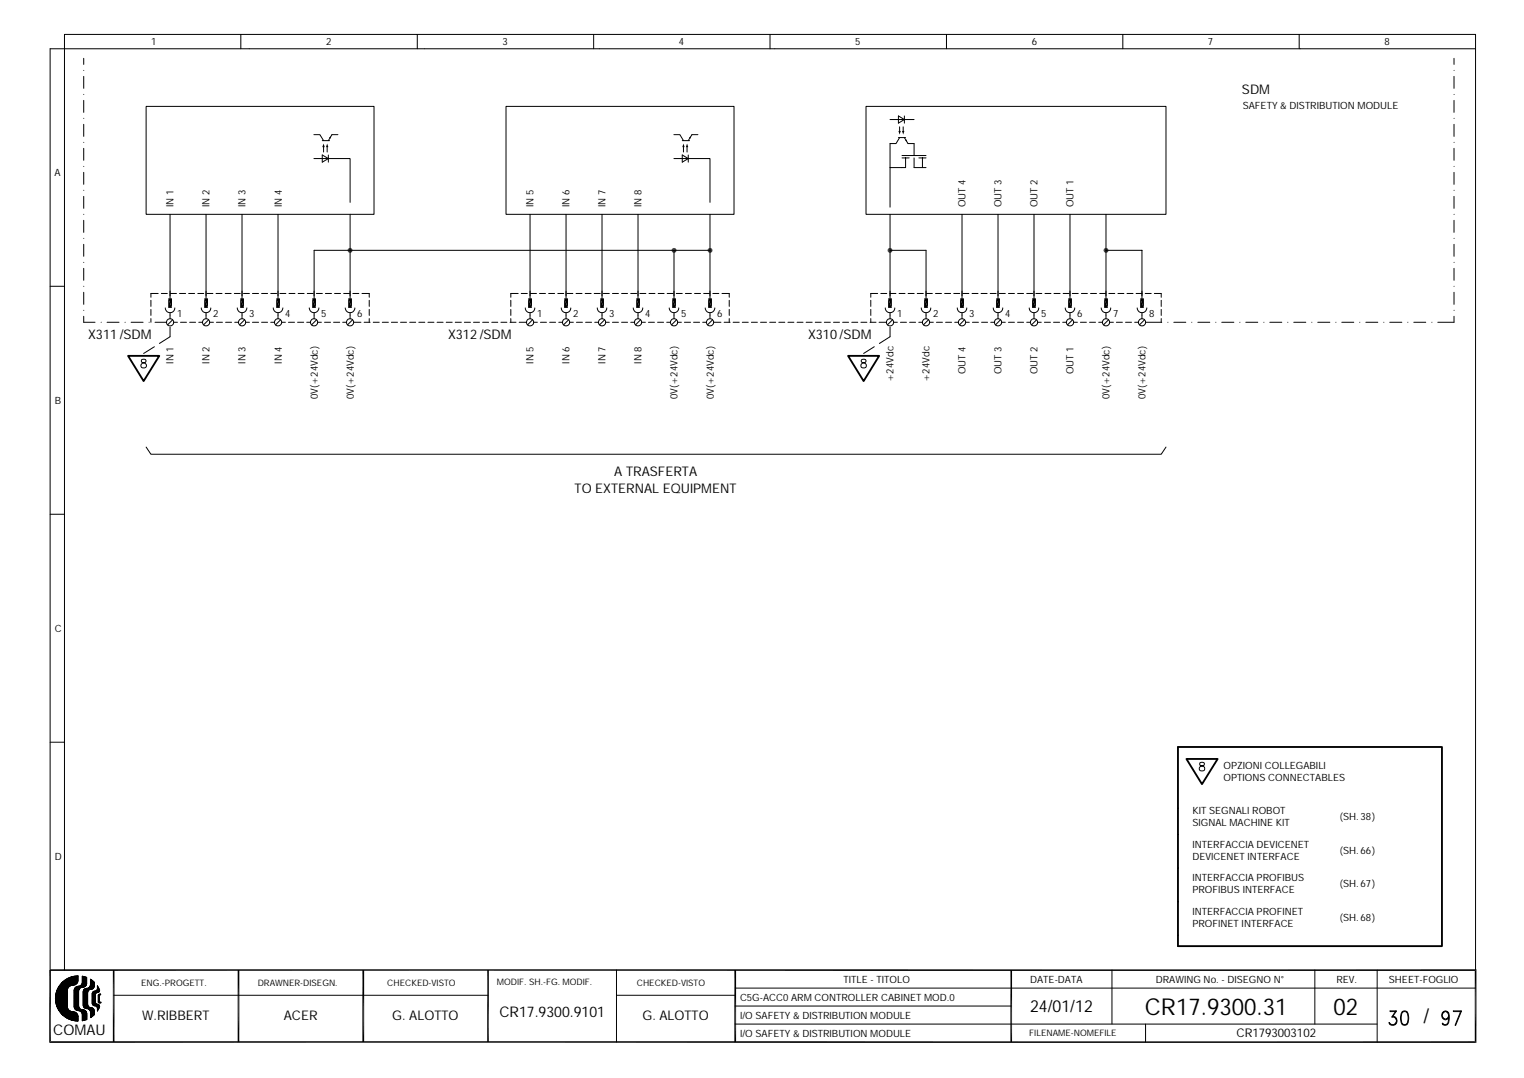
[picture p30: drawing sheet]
<svg xmlns="http://www.w3.org/2000/svg" width="297mm" height="210mm" viewBox="0 0 297 210" stroke-linecap="round" stroke-linejoin="round" font-family="sans-serif">
<defs><g id="words">
<g font-size="4.5">
<text x="222.9" y="197.5">CR17.9300.31</text>
<text x="259.6" y="197.5">02</text>
</g>
<text font-size="3.9" x="277.1" y="199.2">/</text>
<text font-size="3.2" x="200.5" y="197.1">24/01/12</text>
<g font-size="2.9">
<text x="10.4" y="201.5">COMAU</text>
<text x="97.2" y="198">CR17.9300.9101</text>
</g>
<g font-size="2.6">
<text x="241.8" y="18.4">SDM</text>
<text x="17.2" y="66">X311 /SDM</text>
<text x="87.2" y="66">X312/SDM</text>
<text x="157.3" y="66">X310/SDM</text>
<text x="111.9" y="95.9">TO EXTERNAL EQUIPMENT</text>
<text x="119.6" y="92.7">A TRASFERTA</text>
<text x="27.7" y="198.7">W.RIBBERT</text>
<text x="55.2" y="198.7">ACER</text>
<text x="76.4" y="198.7">G. ALOTTO</text>
<text x="125.1" y="198.7">G. ALOTTO</text>
</g>
<text font-size="2.3" x="240.7" y="202">CR1793003102</text>
<g font-size="1.9">
<text x="29.4" y="8.8">1</text>
<text x="63.5" y="8.8">2</text>
<text x="97.8" y="8.8">3</text>
<text x="132.1" y="8.8">4</text>
<text x="166.5" y="8.8">5</text>
<text x="200.9" y="8.8">6</text>
<text x="235.2" y="8.8">7</text>
<text x="269.5" y="8.8">8</text>
<text x="241.9" y="21.2">SAFETY &amp; DISTRIBUTION MODULE</text>
<text x="10.6" y="34.3">A</text>
<text x="33.8" y="40.3" transform="rotate(-90 33.8 40.3)">IN 1</text>
<text x="40.8" y="40.3" transform="rotate(-90 40.8 40.3)">IN 2</text>
<text x="47.8" y="40.3" transform="rotate(-90 47.8 40.3)">IN 3</text>
<text x="54.8" y="40.3" transform="rotate(-90 54.8 40.3)">IN 4</text>
<text x="103.9" y="40.3" transform="rotate(-90 103.9 40.3)">IN 5</text>
<text x="110.9" y="40.3" transform="rotate(-90 110.9 40.3)">IN 6</text>
<text x="117.9" y="40.3" transform="rotate(-90 117.9 40.3)">IN 7</text>
<text x="124.9" y="40.3" transform="rotate(-90 124.9 40.3)">IN 8</text>
<text x="188" y="40.3" transform="rotate(-90 188 40.3)">OUT 4</text>
<text x="195" y="40.3" transform="rotate(-90 195 40.3)">OUT 3</text>
<text x="202" y="40.3" transform="rotate(-90 202 40.3)">OUT 2</text>
<text x="209" y="40.3" transform="rotate(-90 209 40.3)">OUT 1</text>
<text x="34.5" y="61.8">1</text>
<text x="41.5" y="61.8">2</text>
<text x="48.5" y="61.8">3</text>
<text x="55.5" y="61.8">4</text>
<text x="62.5" y="61.8">5</text>
<text x="69.6" y="61.8">6</text>
<text x="104.6" y="61.8">1</text>
<text x="111.6" y="61.8">2</text>
<text x="118.6" y="61.8">3</text>
<text x="125.6" y="61.8">4</text>
<text x="132.6" y="61.8">5</text>
<text x="139.6" y="61.8">6</text>
<text x="174.7" y="61.8">1</text>
<text x="181.7" y="61.8">2</text>
<text x="188.7" y="61.8">3</text>
<text x="195.7" y="61.8">4</text>
<text x="202.7" y="61.8">5</text>
<text x="209.7" y="61.8">6</text>
<text x="216.7" y="61.8">7</text>
<text x="223.7" y="61.8">8</text>
<text x="33.8" y="70.8" transform="rotate(-90 33.8 70.8)">IN 1</text>
<text x="40.8" y="70.8" transform="rotate(-90 40.8 70.8)">IN 2</text>
<text x="47.8" y="70.8" transform="rotate(-90 47.8 70.8)">IN 3</text>
<text x="54.8" y="70.8" transform="rotate(-90 54.8 70.8)">IN 4</text>
<text x="103.9" y="70.8" transform="rotate(-90 103.9 70.8)">IN 5</text>
<text x="110.9" y="70.8" transform="rotate(-90 110.9 70.8)">IN 6</text>
<text x="117.9" y="70.8" transform="rotate(-90 117.9 70.8)">IN 7</text>
<text x="124.9" y="70.8" transform="rotate(-90 124.9 70.8)">IN 8</text>
<text x="61.8" y="77.7" transform="rotate(-90 61.8 77.7)">0V(+24Vdc)</text>
<text x="68.9" y="77.7" transform="rotate(-90 68.9 77.7)">0V(+24Vdc)</text>
<text x="131.9" y="77.7" transform="rotate(-90 131.9 77.7)">0V(+24Vdc)</text>
<text x="138.9" y="77.7" transform="rotate(-90 138.9 77.7)">0V(+24Vdc)</text>
<text x="174" y="74.4" transform="rotate(-90 174 74.4)">+24Vdc</text>
<text x="181" y="74.4" transform="rotate(-90 181 74.4)">+24Vdc</text>
<text x="188" y="72.8" transform="rotate(-90 188 72.8)">OUT 4</text>
<text x="195" y="72.8" transform="rotate(-90 195 72.8)">OUT 3</text>
<text x="202" y="72.8" transform="rotate(-90 202 72.8)">OUT 2</text>
<text x="209" y="72.8" transform="rotate(-90 209 72.8)">OUT 1</text>
<text x="216" y="77.7" transform="rotate(-90 216 77.7)">0V(+24Vdc)</text>
<text x="223" y="77.7" transform="rotate(-90 223 77.7)">0V(+24Vdc)</text>
<text x="10.7" y="78.6">B</text>
<text x="10.6" y="123">C</text>
<text x="238.2" y="149.6">OPZIONI COLLEGABILI</text>
<text x="238.2" y="152">OPTIONS CONNECTABLES</text>
<text x="232.1" y="158.5">KIT SEGNALI ROBOT</text>
<text x="232.1" y="160.9">SIGNAL MACHINE KIT</text>
<text x="260.9" y="159.7">(SH.38)</text>
<text x="10.7" y="167.4">D</text>
<text x="232.1" y="165.1">INTERFACCIA DEVICENET</text>
<text x="232.1" y="167.4">DEVICENET INTERFACE</text>
<text x="260.9" y="166.2">(SH.66)</text>
<text x="232.1" y="171.6">INTERFACCIA PROFIBUS</text>
<text x="232.1" y="173.9">PROFIBUS INTERFACE</text>
<text x="260.9" y="172.8">(SH.67)</text>
<text x="232.1" y="178.2">INTERFACCIA PROFINET</text>
<text x="260.9" y="179.3">(SH.68)</text>
<text x="232.1" y="180.5">PROFINET INTERFACE</text>
<text x="164.2" y="191.5">TITLE - TITOLO</text>
<text x="200.6" y="191.5">DATE-DATA</text>
<text x="225" y="191.5">DRAWING No. - DISEGNO N°</text>
<text x="260.2" y="191.5">REV.</text>
<text x="270.4" y="191.5">SHEET-FOGLIO</text>
<text x="144.1" y="195">C5G-ACC0 ARM CONTROLLER CABINET MOD.0</text>
<text x="144.1" y="198.5">I/O SAFETY &amp; DISTRIBUTION MODULE</text>
<text x="144.1" y="202">I/O SAFETY &amp; DISTRIBUTION MODULE</text>
</g>
<g font-size="1.7">
<text x="27.5" y="191.9">ENG.-PROGETT.</text>
<text x="50.2" y="191.9">DRAWNER-DISEGN.</text>
<text x="75.4" y="191.9">CHECKED-VISTO</text>
<text x="96.7" y="191.7">MODIF. SH.-FG. MODIF.</text>
<text x="124" y="191.9">CHECKED-VISTO</text>
<text x="200.4" y="201.7">FILENAME-NOMEFILE</text>
</g>
</g></defs>
<g fill="none" stroke="#000" stroke-width=".19">
<path d="M16.3 13.7h.1M16.3 18.4h.1M16.3 11.4v1.1M16.3 14.9v2.3M16.3 19.6v2.3M46.9 6.7v2.8M81.2 6.7v2.8M115.6 6.7v2.8M149.9 6.7v2.8M184.3 6.7v2.8M218.6 6.7v2.8M252.9 6.7v2.8"/>
<path d="M283.1 11.4v1.1M283.1 14.9v2.3M283.1 19.6v2.3M283.1 13.7h.1M283.1 18.4h.1M287.3 9.5h-277.5v179.4M16.3 23h.1M16.3 27.7h.1M16.3 32.4h.1M16.3 37.1h.1M16.3 24.2v2.4M16.3 28.9v2.3"/>
<path d="M16.3 33.6v2.3M16.3 38.2v2.4M28.4 20.7h44.4v21h-44.4zM61.1 30.9h7.1v8.5M61.1 26.2h1.2l.7 1.2M62.7 30.2l1.2 .7-1.2 .7zM62.7 27.4h1.5M63 28.7v.9M63.7 28.7v.9M63.9 30.2v1.4M65.8 26.2h-1.2l-.7 1.2M98.5 20.7h44.4v21h-44.4z"/>
<path d="M131.2 30.9h7v8.5M131.2 26.2h1.2l.7 1.2M132.8 30.2l1.2 .7-1.2 .7zM132.8 27.4h1.4M133.1 28.7v.9M133.8 28.7v.9M134 30.2v1.4M135.9 26.2h-1.2l-.7 1.2M168.6 20.7h58.4v21h-58.4zM173.3 23.3h4.6M174.9 22.6l1.2 .7-1.2 .7zM174.9 26.8h1.4"/>
<path d="M175.1 26.8l-.7 1.2h-1.1v12.3M175.1 24.7v.9M175.6 30.7h1.4M175.6 30.3h4.7M175.8 24.7v.9M176.1 22.6v1.4M176.1 26.8l.7 1.2h1.1v2.3M176.3 30.7v1.9h-3M177.9 30.7v1.9h2.4M178.9 30.7h1.4M179.6 30.7v1.9M283.1 24.2v2.4"/>
<path d="M283.1 28.9v2.3M283.1 33.6v2.3M283.1 38.2v2.4M283.1 23h.1M283.1 27.7h.1M283.1 32.4h.1M283.1 37.1h.1M9.8 55.7h2.8M16.3 41.7h.1M16.3 46.4h.1M16.3 51.1h.1M16.3 55.7h.1"/>
<path d="M16.3 42.9v2.3M16.3 47.6v2.3M16.3 52.3v2.3M16.3 56.9v2.4M29.4 58.5v1.2M30.8 57.1h-1.4v.8M31.4 57.1h1.2M32.2 60a.93 .93 0 0 0 .9 .9 .93 .93 0 0 0 .9-.9M33.1 41.7v16.9M33.2 57.1h1.2M34.9 57.1h1.2M36.7 57.1h1.2"/>
<path d="M38.5 57.1h1.2M39.2 60a.93 .93 0 0 0 .9 .9 .93 .93 0 0 0 .9-.9M40.1 41.7v16.9M40.3 57.1h1.1M42.1 57.1h1.1M43.8 57.1h1.2M45.6 57.1h1.2M46.2 60a.94 .94 0 0 0 .9 .9 .94 .94 0 0 0 1-.9M47.1 41.7v16.9M47.4 57.1h1.2M49.1 57.1h1.2M50.9 57.1h1.2"/>
<path d="M52.7 57.1h1.2M53.2 60a.94 .94 0 0 0 .9 .9 .94 .94 0 0 0 1-.9M54.1 41.7v16.9M54.5 57.1h1.1M56.3 57.1h1.1M58 57.1h1.2M59.8 57.1h1.2M60.2 60a.94 .94 0 0 0 .9 .9 .94 .94 0 0 0 1-.9M61.6 57.1h1.2M63.4 57.1h1.1M65.1 57.1h1.2M66.9 57.1h1.2"/>
<path d="M67.2 60a.94 .94 0 0 0 .9 .9 .94 .94 0 0 0 1-.9M68.2 41.7v16.9M68.7 57.1h1.2M70.5 57.1h1.4v.8M71.9 58.5v1.2M99.4 58.5v1.2M100.9 57.1h-1.5v.8M101.5 57.1h1.2M102.3 60a.93 .93 0 0 0 .9 .9 .93 .93 0 0 0 .9-.9M103.2 41.7v16.9M103.3 57.1h1.1M105 57.1h1.2"/>
<path d="M106.8 57.1h1.2M108.6 57.1h1.1M109.3 60a.93 .93 0 0 0 .9 .9 .93 .93 0 0 0 .9-.9M110.2 41.7v16.9M110.4 57.1h1.1M112.1 57.1h1.2M113.9 57.1h1.2M115.7 57.1h1.2M116.3 60a.93 .93 0 0 0 .9 .9 .93 .93 0 0 0 .9-.9M117.2 41.7v16.9M117.5 57.1h1.1M119.2 57.1h1.2"/>
<path d="M121 57.1h1.2M122.8 57.1h1.2M123.3 60a.93 .93 0 0 0 .9 .9 .93 .93 0 0 0 .9-.9M124.2 41.7v16.9M124.6 57.1h1.1M126.3 57.1h1.2M128.1 57.1h1.2M129.9 57.1h1.2M130.3 60a.93 .93 0 0 0 .9 .9 .93 .93 0 0 0 .9-.9M131.2 48.7v9.9M131.7 57.1h1.1M133.4 57.1h1.2"/>
<path d="M135.2 57.1h1.2M137 57.1h1.2M137.3 60a.94 .94 0 0 0 .9 .9 .94 .94 0 0 0 1-.9M138.2 48.7h-77v9.9M138.2 41.7v16.9M138.8 57.1h1.1M140.5 57.1h1.5v.8M142 58.5v1.2M169.5 58.5v1.2M170.9 57.1h-1.4v.8M171.5 57.1h1.1M172.3 60a.93 .93 0 0 0 1 .9 .93 .93 0 0 0 .9-.9"/>
<path d="M173.2 57.1h1.2M173.3 48.7h7v9.9M173.3 41.7v16.9M175 57.1h1.2M176.8 57.1h1.2M178.6 57.1h1.1M179.3 60a.93 .93 0 0 0 1 .9 .93 .93 0 0 0 .9-.9M180.3 57.1h1.2M182.1 57.1h1.2M183.9 57.1h1.2M185.7 57.1h1.1M186.4 60a.93 .93 0 0 0 .9 .9 .93 .93 0 0 0 .9-.9"/>
<path d="M187.3 41.7v16.9M187.5 57.1h1.1M189.2 57.1h1.2M191 57.1h1.2M192.8 57.1h1.1M193.4 60a.93 .93 0 0 0 .9 .9 .93 .93 0 0 0 .9-.9M194.3 41.7v16.9M194.5 57.1h1.2M196.3 57.1h1.2M198.1 57.1h1.2M199.9 57.1h1.1M200.4 60a.93 .93 0 0 0 .9 .9 .93 .93 0 0 0 .9-.9"/>
<path d="M201.3 41.7v16.9M201.7 57.1h1.1M203.4 57.1h1.2M205.2 57.1h1.2M207 57.1h1.1M207.4 60a.93 .93 0 0 0 .9 .9 .93 .93 0 0 0 .9-.9M208.3 41.7v16.9M208.7 57.1h1.2M210.5 57.1h1.2M212.3 57.1h1.2M214.1 57.1h1.1M214.4 60a.93 .93 0 0 0 .9 .9 .93 .93 0 0 0 .9-.9"/>
<path d="M215.3 48.7h7v9.9M215.3 41.7v16.9M215.9 57.1h1.1M217.6 57.1h1.2M219.4 57.1h1.2M221.2 57.1h1.1M221.4 60a.94 .94 0 0 0 .9 .9 .94 .94 0 0 0 1-.9M222.9 57.1h1.2M224.7 57.1h1.4v.8M226.1 58.5v1.2M283.1 42.9v2.3M283.1 47.6v2.3"/>
<path d="M283.1 52.3v2.3M283.1 56.9v2.4M283.1 41.7h.1M283.1 46.4h.1M283.1 51.1h.1M283.1 55.7h.1M16.3 61.6v1.2h2.2M16.3 60.4h.1M19.7 62.8h.1M20.8 62.8h2.4M24.3 62.8h.1M25.5 62.8h2.4"/>
<path d="M27.6 70a.35 .35 0 0 0 .1 .6 .6 .6 0 0 1 .7 .3 .6 .6 0 0 1-.1 .7 .61 .61 0 0 1-.9-.3 .81 .81 0 0 1 .9-.8l.1-.3a.57 .57 0 0 0-.8-.2zM29 62.8h.1M29.4 60.3v1.1M29.4 62v.8M30.1 67.5l-2.1 1.3M30.2 62.8h2.2M33.1 60.9v1.2M33.1 63.7v1.9l-2.1 1.3M33.6 62.3l-1 1M33.8 62.8h.7M35.1 62.8h1.2M36.9 62.8h1.2"/>
<path d="M38.7 62.8h.7M40.1 60.9v1.2M40.6 62.3l-1 1M40.8 62.8h.8M42.1 62.8h1.2M43.9 62.8h1.2M45.7 62.8h.7M47.1 60.9v1.2M47.6 62.3l-1 1M47.8 62.8h.8M49.1 62.8h1.2M50.9 62.8h1.2"/>
<path d="M52.7 62.8h.7M54.1 60.9v1.2M54.6 62.3l-1 1M54.8 62.8h.8M56.2 62.8h1.1M57.9 62.8h1.2M59.7 62.8h.7M61.2 60.9v1.2M61.6 62.3l-1 1M61.8 62.8h.8M63.2 62.8h1.1M64.9 62.8h1.2"/>
<path d="M66.7 62.8h.8M68.2 60.9v1.2M68.6 62.3l-1 1M68.9 62.8h1.4M70.9 62.8h1.2M71.9 60.3v1.1M71.9 62v.8M72.7 62.8h1.1M74.4 62.8h1.2M76.2 62.8h1.2M78 62.8h1.1M79.8 62.8h1.1"/>
<path d="M81.5 62.8h1.2M83.3 62.8h1.2M85.1 62.8h1.2M86.9 62.8h1.1M88.6 62.8h1.2M90.4 62.8h1.2M92.2 62.8h1.1M94 62.8h1.1M95.7 62.8h1.2M97.5 62.8h1.2M99.3 62.8h1.2M99.4 60.3v1.1"/>
<path d="M99.4 62v.8M101.1 62.8h1.4M103.2 60.9v1.2M103.7 62.3l-1 1M103.9 62.8h.7M105.2 62.8h1.2M107 62.8h1.2M108.8 62.8h.7M110.2 60.9v1.2M110.7 62.3l-1 1M110.9 62.8h.7M112.2 62.8h1.2"/>
<path d="M114 62.8h1.2M115.8 62.8h.7M117.2 60.9v1.2M117.7 62.3l-1 1M117.9 62.8h.7M119.2 62.8h1.2M121 62.8h1.2M122.8 62.8h.7M124.2 60.9v1.2M124.7 62.3l-1 1M124.9 62.8h.7M126.2 62.8h1.2"/>
<path d="M128 62.8h1.2M129.8 62.8h.7M131.2 60.9v1.2M131.7 62.3l-1 1M131.9 62.8h.8M133.2 62.8h1.2M135 62.8h1.2M136.8 62.8h.7M138.2 60.9v1.2M138.7 62.3l-1 1M138.9 62.8h1.5M141 62.8h1.1"/>
<path d="M142 60.3v1.1M142 62v.8M142.7 62.8h1.2M144.5 62.8h1.2M146.3 62.8h1.1M148.1 62.8h1.1M149.8 62.8h1.2M151.6 62.8h1.2M153.4 62.8h1.2M155.2 62.8h1.1M156.9 62.8h1.2M158.7 62.8h1.2"/>
<path d="M160.5 62.8h1.1M162.3 62.8h1.1M164 62.8h1.2M165.8 62.8h1.2M167.6 62.8h1.2M167.7 70a.33 .33 0 0 0 .2 .6 .61 .61 0 0 1 .7 .2 .61 .61 0 0 1-.1 .8h-.5a.49 .49 0 0 1-.4-.5 .49 .49 0 0 1 .4-.4l.4-.1a.33 .33 0 0 0 .1-.6zM169.4 62.8h1.1M169.5 60.3v1.1M169.5 62v.8M170.2 67.5l-2.1 1.3M171.1 62.8h1.5M173.3 60.9v1.2"/>
<path d="M173.3 63.7v1.9l-2.1 1.3M173.8 62.3l-1 1M174 62.8h.7M175.3 62.8h1.2M177.1 62.8h1.1M178.9 62.8h.7M180.3 60.9v1.2M180.8 62.3l-1 1M181 62.8h.7M182.3 62.8h1.2M184.1 62.8h1.2M185.9 62.8h.7"/>
<path d="M187.3 60.9v1.2M187.8 62.3l-1 1M188 62.8h.7M189.3 62.8h1.2M191.1 62.8h1.2M192.9 62.8h.7M194.3 60.9v1.2M194.8 62.3l-1 1M195 62.8h.7M196.3 62.8h1.2M198.1 62.8h1.2M199.9 62.8h.7"/>
<path d="M201.3 60.9v1.2M201.8 62.3l-1 1M202 62.8h.7M203.3 62.8h1.2M205.1 62.8h1.2M206.9 62.8h.7M208.3 60.9v1.2M208.8 62.3l-1 1M209 62.8h.7M210.3 62.8h1.2M212.1 62.8h1.2M213.9 62.8h.7"/>
<path d="M215.3 60.9v1.2M215.8 62.3l-1 1M216 62.8h.7M217.3 62.8h1.2M219.1 62.8h1.2M220.9 62.8h.7M222.3 60.9v1.2M222.8 62.3l-1 1M223 62.8h3.2M226.1 60.3v1.1M226.1 62v.8M227.4 62.8h.1"/>
<path d="M228.5 62.8h2.3M232 62.8h.1M233.2 62.8h2.3M236.7 62.8h.1M237.8 62.8h2.4M241.4 62.8h.1M242.5 62.8h2.4M246 62.8h.1M247.2 62.8h2.3M250.7 62.8h.1M251.9 62.8h2.3M255.4 62.8h.1"/>
<path d="M256.5 62.8h2.4M260.1 62.8h.1M261.2 62.8h2.3M264.7 62.8h.1M265.9 62.8h2.3M269.4 62.8h.1M270.6 62.8h2.3M274.1 62.8h.1M275.2 62.8h2.4M278.7 62.8h.1M283.1 61.6v1.2h-3.2M283.1 60.4h.1"/>
<path d="M28.4 87.1l1 1.3h196.7l.9-1.3M9.8 100.1h2.8M9.8 144.5h2.8M233.6 148.5v.3l.2 .3a.6 .6 0 0 1 .6 .2 .6 .6 0 0 1 0 .7l-.6 .1a.48 .48 0 0 1-.4-.5 .48 .48 0 0 1 .5-.4l.3-.1a.33 .33 0 0 0 .2-.6zM10.8 194l2.4 2.4-1.1 1.1M10.8 194.9l3.9 3.9M10.8 193.8l2.3 2.3M10.8 195.1l3.7 3.6M10.9 193.7l2.2 2.3M10.9 193.4l2.2 2.2M10.9 195.5l3.2 3.2M10.9 193.3l2.2 2.1"/>
<path d="M11 195.7l2.9 2.9M11 193l2.1 2.1M11.1 192.9l2 2M11.1 196l2.5 2.5M11.1 192.8l2 1.9M11.2 192.6l1.9 2-1.8 1.8M11.2 192.5l1.9 1.9M11.3 192.4l1.8 1.9-1.9 1.9M11.3 192.3l1.8 1.7M11.4 192.2l1.7 1.7M11.4 196.7l1.6 1.5 1.1-1.2 1.1 1M11.5 192.1l1.6 1.6"/>
<path d="M11.5 192l1.6 1.6-2.1 2.1M11.6 191.9l1.5 1.5M11.7 191.8l1.4 1.4M11.8 191.7l1.3 1.3M11.8 191.6l1.3 1.2M11.9 191.5l1.2 1.2M12 191.4l1.1 1.1M12.1 191.3l1.1 1.1-2.4 2.4M12.2 191.2l1.1 1.1M12.2 191.2l-.2 .2M12.3 191.1l1.1 1.1M12.4 191.1l1 1"/>
<path d="M12.4 191l1.1 1.1M12.6 188.9v-182.2h274.7v182.2M12.6 190.9l1 1.1M12.7 190.8l1 1.1M12.7 190.8l1.2 1.1M12.8 198.1l1.2-1.1 1.2 1.2M12.9 190.7l-1.5 1.4M13 190.6l1.2 1.2 1-1M13.1 190.6l1.2 1.2M13.1 196.2a1.2 1.2 0 0 0 1.2 .8M13.1 195.5l-1.5 1.5M13.1 195.3l-1.6 1.6"/>
<path d="M13.1 195.1l-1.6 1.7M13.1 195l-1.7 1.7M13.1 194.8l-1.8 1.7M13.1 194.4l-1.9 1.9 2.1 2.1 1.3-1.3M13.1 194.1l-2 2M13.1 193.9l-2 2.1M13.1 193.8l-2.1 2M13.1 193.4l-2.2 2.2M13.1 193.2l-2.2 2.2M13.1 193.1l-2.2 2.2 3.4 3.4 .9-.8M13.1 192.9l-2.2 2.2M13.1 192.7l-2.3 2.3"/>
<path d="M13.1 195.6l-1.4 1.5M13.1 195.8l-1.4 1.4M13.1 196l-1.3 1.2M13.1 196.2l-1.2 1.2M13.1 196.3l-1.1 1.1M13.2 190.5l1.3 1.3M13.3 190.5l-2.1 2M13.3 196.5l-1.1 1.1M13.3 190.5l1.3 1.3M13.3 196.6l-1 1.1-.4-.4M13.4 196.7l-1 1.1M13.4 190.4l1.3 1.3"/>
<path d="M13.5 196.8l-1.1 1M13.5 190.3l1.3 1.3M13.6 190.3l-2.5 2.5M13.6 196.8l-1 1.1M13.7 190.3l1.2 1.3M13.7 196.9l1.5 1.4M13.7 196.9l-1.1 1.1M13.9 196.9l-1.2 1.2M13.9 190.2l1.2 1.2M14.1 190.2l1 1-.5 .6M14.1 190.2l-3.2 3.1M14.2 190.1l1 1"/>
<path d="M14.3 197a.84 .84 0 0 1 .9 .9M14.3 191.8a1.24 1.24 0 0 0-1.2 .9v3.5M14.3 197l-1.2 1.3M14.4 197l.8 .8M14.4 194.9l.9 .8M14.4 195.2l1 .9-.6 .6M14.4 195.4l2.5 2.4M14.4 195.6l2.5 2.4M14.4 195.9l.9 .9M14.4 194.7l.9 .9M14.4 194.3l.9 .9M14.4 194.2l.9 .8"/>
<path d="M14.4 194l.9 .9M14.4 193.8l.9 .9M14.4 193l.9 .8M14.4 192.8l.9 .9M14.4 193.3l.9 .9M14.4 193.5l.9 .9M14.4 193.7l.9 .8M14.4 194.5l.9 .9M14.4 195l.9 .9M14.4 196.1l.8 .7M14.5 197l-1.3 1.3M14.5 192.7l.8 .8"/>
<path d="M14.5 190.1l.7 .7M14.5 192.5l.8 .8M14.5 190.1l-3.7 3.7M14.6 197.1l.5 .5M14.6 192.4l.7 .8M14.6 190.1l.6 .5M14.6 192.3l.7 .7M14.7 197.1l-1.3 1.3M14.7 190l-3.9 4M14.7 192.2l.6 .6M14.8 190l.4 .4M14.8 197.2l-1.3 1.3"/>
<path d="M14.8 192.2l.6 .5M14.9 192.1l-.4 .4M14.9 190l-4.1 4.2 4.4 4.3M14.9 197.3l-1.2 1.2M14.9 192.1l.5 .5M14.9 190l.3 .3M15 191.5l-1.2-1.3-2.8 2.9 2.1 2.2M15 197.4l-1.2 1.2M15 197.5l-1.1 1.1M15.1 190l-4.3 4.3 4.4 4.4M15.1 192.1l.4 .4M15.1 197.6l-1 1.1"/>
<path d="M15.1 190l.1 .1M15.1 192.1l-.6 .6M15.2 191l-.8 .8M15.2 197.7l-1 1M15.2 190.9a.88 .88 0 0 1-.9 .9M15.2 190.9v-.9a4.4 4.4 0 0 0-4.4 4.4 4.4 4.4 0 0 0 4.4 4.4v-.9M15.2 197.9h.1M15.2 190.6l-1.2 1.2-1.2-1.1M15.2 190.5l-1.5 1.5M15.2 190.3l-4.4 4.4 4.1 4.1 .3-.2M15.2 190.1l-4.4 4.4 4.3 4.3M15.2 190.9l-.9-.8-3.4 3.4 2.2 2.3"/>
<path d="M15.2 198l-.7 .7M15.2 198.2l-.6 .6M15.2 198.4l-.4 .4M15.2 198.7l-.1 .1M15.2 192l-.2 .1a.8 .8 0 0 0-.6 .7v3.2a.77 .77 0 0 0 .8 .8M15.2 196.8a.8 .8 0 0 1 .8 .8v1.1M15.2 192l.4 .4M15.3 195.8a.77 .77 0 0 0 .8 .8M15.3 193.3l-.9 .8M15.3 193.1l-.9 .9M15.3 193.4l-.9 .9M15.3 193.6l-.9 .9"/>
<path d="M15.3 193.8l-.9 .8M15.3 193.9l-.9 .9M15.3 194.3l-.9 .9M15.3 194.5l-.9 .8M15.3 194.6l-.9 .9M15.3 195.1l-.9 .9M15.3 195.5l-.8 .8 .4 .4 .5-.4M15.3 195.7l-.7 .7M15.3 194.8l-.9 .9 1.2 1.2M15.3 194.1l-.9 .9M15.3 195l-.9 .8M15.3 195.3l-.8 .9"/>
<path d="M15.3 195.8l-.7 .7M15.3 192.9l-.9 .9M15.3 192l-.9 .9M15.3 196l-.6 .6M15.4 192.7l-1 .9M15.4 192l.3 .3M15.5 196.4l-.4 .4M15.5 192l.3 .3M15.6 192l-1.2 1.1 .9 .9M15.6 196.4l-.4 .4M15.7 196.5l-.3 .3M15.7 191.9l.4 .3"/>
<path d="M15.8 196.5l1.1 1.2M15.8 196.6l-.3 .2M15.8 191.8l.5 .4M15.9 191.7l.5 .5 .4-.4M15.9 197.2l.5-.5 .4 .4-.8 .8M15.9 196.6l-.3 .3M15.9 197.2l1 1M16 191.6l.5 .5M16 196.6l.9 .9M16 191.4l.6 .6M16 190.1l.9 .8M16 197.6l.9 .9"/>
<path d="M16 197.5l.9 .9-.1 .2-.8-.8M16 198.2l.5 .4M16 198.3l.4 .4M16 198.5l.2 .2M16 191.3l.7 .7M16 191.1l.8 .7M16 198l.6 .6M16 198.7h.1M16 190.9l.8 .8M16 190.8l.9 .8M16 190.6l.9 .8M16 190.4l.9 .9"/>
<path d="M16 190.2l.9 .9M16.1 196.6a.8 .8 0 0 1 .8 .8v1.1M16.1 196.6l-.4 .4M16.1 192.2a.8 .8 0 0 0-.8 .8v2.8M16.2 193.1v2.8l.3 .4 .6 .1 .4 .3 .1 .4v1.1l.8-.6-.1-1-.2-.3-.4-.1M16.2 195.8l.6 .6 .4-.4M16.2 195.6l.8 .8M16.2 194.9l.9 .9M16.2 194.7l.9 .9M16.2 194.6l.9 .8M16.2 193.7l.9 .9-.9 .9M16.2 193.4l.9 .8-.9 .9"/>
<path d="M16.2 196.6l.7 .8-.9 .8M16.2 195.2l2.2 2.2M16.2 193.5l.9 .9M16.2 193.9l.9 .8M16.2 194l.9 .9M16.2 194.2l.9 .9M16.2 194.4l.9 .9M16.2 195.1l2.2 2.1M16.2 195.4l1.1 1.1M16.2 190.1l-.2 .2M16.2 193l.9 .9M16.2 192.9l.9 .8"/>
<path d="M16.3 196.6l-.5 .5M16.3 190.1l.6 .7M16.3 192.8l.8 .8-.9 .9M16.3 190.2l-.3 .3M16.4 192.7l.7 .7M16.5 192.6l.6 .6-.9 .9M16.5 196.7l-.5 .6M16.6 192.5l-.3 .3M16.6 192.5l.5 .6M16.6 196.8l-.6 .6M16.6 190.2l-.6 .6M16.7 196.9l-.7 .6"/>
<path d="M16.7 192.5l.5 .4M16.8 197l-.8 .7M16.8 192.5l-.6 .6M16.8 192.4l.5 .4M16.9 190.3l-.9-.2v1.2a.77 .77 0 0 1-.8 .7M16.9 190.3v1.1a.76 .76 0 0 1-.8 .8M16.9 191.5l-.7 .7M16.9 191.3l-.9 .9-.4-.3M16.9 190.8l-2.5 2.5M16.9 190.7l-1 .9M16.9 190.5l-.9 .8M16.9 190.3l-.9 .9"/>
<path d="M16.9 191.2l-1.2 1.1M16.9 191l-2.5 2.4M16.9 190.4l-.2-.1-.7 .7M16.9 190.6l-.4-.4-.5 .5M16.9 197.2l-.9 .9M16.9 198.5l-.9 .2M16.9 197.5l-.9 .9M16.9 197.7l-.9 .9M16.9 197.9l-.9 .8M16.9 198l-.7 .7M16.9 198.2l-.4 .4M17 192.4l-.8 .8"/>
<path d="M17 192.4l.3 .4M17.1 193.8l-.9 .8M17.1 193.9l-.9 .9M17.1 194.1l-.9 .9M17.1 195l-.9 .8M17.1 195.3l-.8 .8M17.1 195.5l-.7 .7M17.1 195.1l-.9 .9M17.1 194.8l-.9 .9M17.1 194.4l-.9 .9M17.1 193.4l-.9 .9M17.1 195.6l-.6 .7"/>
<path d="M17.1 195.8l-.5 .5-.3-.3M17.1 196.4l.3-.3 1 1M17.1 192.4l.3 .3M17.1 193l-.9 .9M17.2 195.9l-.5 .5M17.3 192.3l.3 .4M17.3 192.3l-1.1 1.1M17.3 196.1l-.3 .3M17.4 192.3l.3 .4M17.4 196.6l.5-.4 .4 .5M17.6 196.2l-.3 .3M17.6 192l.5 .5"/>
<path d="M17.6 191.8l.6 .6M17.6 191.1l.7 .8M17.6 198l.1 .1M17.6 197.7l.3 .3M17.6 197.5l.4 .4M17.6 197.9l.2 .1M17.7 190.7l.6 .8M17.7 196.2l.7 .7M17.7 192.7l.4-.2 .2-.3v-1l-.7-.5v1l-.1 .4-.4 .3-.6 .2-.3 .3v.3l.9 .8M17.7 192.7l-.4 .1-.2 .5v2.3l.2 .5 .4 .1M17.7 196.2l-.3 .3M17.9 190.9l-.3 .2"/>
<path d="M17.9 193.7l.7 .6-.7 .6 1.4 1.4M17.9 194.7l1.4 1.5M17.9 193.4l.7 .6M18 193.4l.3-.4 .4 .4M18 190.9l-.4 .4 .7 .7M18 196.3l-.5 .4 .9 .9M18 193.3l.6 .5-.7 .6 .7 .6-.6 .6M18.1 193.2l.5 .4M18.1 191l-.5 .5 .7 .7M18.1 196.3l-.5 .6M18.2 193.1l.4 .4M18.2 191.1l-.6 .6 .7 .6"/>
<path d="M18.2 196.4l-.6 .6 .7 .7M18.3 191.2l-.7 .6M18.3 196.5l-.7 .7 .6 .6M18.3 196.6l-.7 .7 .5 .5M18.3 191.3l-.8 .8 .5 .5M18.3 191.4l-2.1 2.2M18.3 191.6l-2.1 2.2M18.3 192.1l-.5 .5-.4-.4M18.3 191.8l-.9 .9M18.3 192l-.6 .7M18.3 191.4l-.5-.6-.2 .2 .7 .7M18.4 196.7h.1"/>
<path d="M18.4 196.8l-.8 .7M18.4 196.9l-.8 .8M18.4 197.1l-.8 .7M18.4 197.3l-.8 .7M18.4 197.5l-.7 .6M18.4 193l.4 .3M18.5 193a.51 .51 0 0 0-.6 .5v1.8a.57 .57 0 0 0 .7 .6l.3 .2 .1 .7M18.5 193l-.6 .6 .7 .6M18.6 195.1l.1 .3 .6 .3 .1 .4M18.6 194.5l-.7 .6 1.3 1.3M18.6 194.8l-.6 .7 .3 .3M18.6 193.6l-.7 .6 .7 .7"/>
<path d="M18.6 194.1l-.7 .7M18.6 194l-.7 .6 .7 .6M18.6 195.2l-.5 .5M18.6 195.8l.3-.2 .5 .4M18.6 193l.3 .3M18.6 195.3l-.4 .4M18.7 195.4l-.4 .4M18.7 192.9l.3 .4M18.8 195.5l-.4 .3M18.8 192.8l.4 .4M18.9 192.8l.4 .3M18.9 192.7l.4 .3-.2 .2"/>
<path d="M19 192.5a.51 .51 0 0 1-.5 .5M19 192.5v-.5a.9 .9 0 0 1 .3 1l-.7 .5v1.6M19 196.3l.2 .2M19 192.5l.4 .4M19 196.8h.1M19 192.3l.4 .4M19 192.1l.2 .3M19 192h.1M19 192.1v.1M19 195.6l-.3 .3M19.1 195.6l.3 .2M19.1 192.2l-.1 .2"/>
<path d="M19.1 193.9v1.2l.3 .2h.2v-.2M19.1 195.1l.2 .2 .2-.2M19.1 194.7l.3 .3M19.1 194.9l.4 .4 .1-.2M19.1 194l.3 .2-.3 .2M19.1 194.4l.3 .2M19.1 193.9l.3 .2M19.2 195.6l-.4 .4M19.2 192.3l-.2 .2M19.2 196.4l-.2 .3M19.2 192.4l-1.3 1.3M19.3 192.5l-1.4 1.4 .7 .6"/>
<path d="M19.3 195.7l-.4 .4M19.3 192.7l-1.4 1.4 .7 .6-.7 .6 .6 .5M19.3 195.8l-.4 .4M19.4 193.8v1.3h.2M19.4 193.9l-.3 .2M19.4 194.6l-.3 .2M19.4 196.1l-.4 .4 .1 .1M19.4 194l-.3 .2 .3 .3M19.4 195.1l-.2 .1M19.4 194.4l-.3 .2 .3 .2M19.4 194.7l-.3 .3M19.4 194.9l-.3 .2"/>
<path d="M19.4 193.6h.2M19.4 196.1l-.4 .7M19.4 193.8l-.2-.2v.1l.2 .2M19.4 192.8l-.5 .5M19.4 195.9l-.4 .4M19.5 195.1l.1 .1M19.6 193.7v-.1a.33 .33 0 0 0-.5 .3M19.6 193.7l-.2 .1M19.6 193.6h-.1l-.4 .3M22.1 193.8h72.9M120 188.9v14M120 193.8h23.1"/>
<path d="M143.1 199.4h125M143.1 192.4h144.2M143.1 195.9h53.8M216.5 188.9v10.5M223 199.4v3.5M256 188.9v10.5M268.1 188.9v14M270.5 199.2l.3 .3M271.1 197.9a.86 .86 0 0 1 .8 1.3 .86 .86 0 0 1-1.5-.1 .81 .81 0 0 0 .8 .4 .81 .81 0 0 0 .7-.5M271.4 198a.82 .82 0 0 1 .5 .8 .82 .82 0 0 1-.5 .7M271.7 197h-1.1v-.2h1.3l-.8 1.2M271.7 196.8l-.7 1.2 .6 .2 .3 .4"/>
<path d="M273 197l.6-.2a1.3 1.3 0 0 1 .6 1.6l-.1 .7-.2 .4-.6 .1a1.37 1.37 0 0 1-.7-1.6zM273 199.4l.3 .1 .6-.1M273 197.1l.3-.1 .6 .1M273.1 197a2.49 2.49 0 0 0 0 2.5M273.8 197a2.49 2.49 0 0 1 0 2.5M280.8 197.9l.2 .4 .3 .1 .5-.1 .2-.4M280.8 197.5l.2-.4 .3-.1 .5 .1 .2 .4M280.9 199.4l.3 .1 .6-.1M281.2 197a.82 .82 0 0 0-.4 .7 .82 .82 0 0 0 .4 .7M281.6 197l.3 .2a2.89 2.89 0 0 1-.2 2.3M282 198.2a.68 .68 0 0 1-.6 .4 .68 .68 0 0 1-.6-.4 .79 .79 0 0 1 .1-1.2 .79 .79 0 0 1 1.1 .2 3 3 0 0 1-.2 2.3 .65 .65 0 0 1-1-.3l.2 .3M282 197.8l-.1 .4-.3 .2"/>
<path d="M284.4 196.8l-1.1 2.8 1.2-2.8h-1.6v.2h1.5"/>
<circle cx="33.1" cy="62.8" r=".7"/>
<circle cx="40.1" cy="62.8" r=".7"/>
<circle cx="47.1" cy="62.8" r=".7"/>
<circle cx="54.1" cy="62.8" r=".7"/>
<circle cx="61.1" cy="62.8" r=".7"/>
<circle cx="68.2" cy="62.8" r=".7"/>
<circle cx="103.2" cy="62.8" r=".7"/>
<circle cx="110.2" cy="62.8" r=".7"/>
<circle cx="117.2" cy="62.8" r=".7"/>
<circle cx="124.2" cy="62.8" r=".7"/>
<circle cx="131.2" cy="62.8" r=".7"/>
<circle cx="138.2" cy="62.8" r=".7"/>
<circle cx="173.3" cy="62.8" r=".7"/>
<circle cx="180.3" cy="62.8" r=".7"/>
<circle cx="187.3" cy="62.8" r=".7"/>
<circle cx="194.3" cy="62.8" r=".7"/>
<circle cx="201.3" cy="62.8" r=".7"/>
<circle cx="208.3" cy="62.8" r=".7"/>
<circle cx="215.3" cy="62.8" r=".7"/>
<circle cx="222.3" cy="62.8" r=".7"/>
</g>
<g fill="#000">
<path d="M63 28l.2 .7h-.5zM63.7 28l.2 .7h-.4zM64.1 26.8l.3-.3v.5zM133.1 28l.2 .7h-.5zM133.8 28l.2 .7h-.5zM134.1 26.8l.4-.3-.1 .5zM174.9 25.5h.5l-.3 .7zM175.6 25.5h.5l-.3 .7zM176.2 27.4l.3-.3 .1 .5zM32.7 58.1l.8 1.9h-.8zM32.7 58.1h.8v1.9zM39.8 58.1l.7 1.9h-.7z"/>
<path d="M39.8 58.1h.7v1.9zM46.8 58.1l.7 1.9h-.7zM46.8 58.1h.7v1.9zM53.8 58.1l.7 1.9h-.7zM53.8 58.1h.7v1.9zM60.8 58.1l.7 1.9h-.7zM60.8 58.1h.7v1.9zM67.7 48.7l.9 .2h-.9zM67.7 48.7h.9v.2zM67.7 48.6l.9 .1h-.9zM67.7 48.6h.9v.1zM67.7 48.9l.8 .2h-.7z"/>
<path d="M67.7 48.9h.9l-.1 .2zM67.8 58.1l.7 1.9h-.7zM67.8 48.4l.8 .2h-.9zM67.8 48.4h.7l.1 .2zM67.8 49.1l.5 .1zM67.8 49.1h.7l-.2 .1zM67.8 48.4l.2-.1 .5 .1zM68 48.3l.5 .1zM68 49.2h.3zM68 48.3h.3zM67.8 58.1h.7v1.9zM102.8 58.1l.8 1.9h-.8z"/>
<path d="M102.8 58.1h.8v1.9zM109.8 58.1l.8 1.9h-.8zM109.8 58.1h.8v1.9zM116.8 58.1l.8 1.9h-.8zM116.8 58.1h.8v1.9zM123.8 58.1l.8 1.9h-.8zM123.8 58.1h.8v1.9zM130.7 48.7l1 .2h-.9zM130.7 48.7h1v.2zM130.8 48.6l.9 .1h-1zM130.8 48.6h.9v.1zM130.8 48.9l.8 .2h-.7z"/>
<path d="M130.8 48.9h.9l-.1 .2zM130.9 58.1l.7 1.9h-.7zM130.9 48.4l.8 .2h-.9zM130.9 48.4h.7l.1 .2zM130.9 49.1l.5 .1zM130.9 49.1h.7l-.2 .1zM130.9 48.4l.1-.1 .6 .1zM131 48.3l.6 .1zM131 49.2h.4zM131 48.3h.4zM130.9 58.1h.7v1.9zM137.8 48.7l.9 .2h-.9z"/>
<path d="M137.8 48.7h.9v.2zM137.8 48.6l.9 .1h-.9zM137.8 48.6h.9v.1zM137.8 48.9l.8 .2h-.7zM137.8 48.9h.9l-.1 .2zM137.9 58.1l.7 1.9h-.7zM137.9 48.4l.8 .2h-.9zM137.9 48.4h.7l.1 .2zM137.9 49.1l.5 .1zM137.9 49.1h.7l-.2 .1zM137.9 48.4l.1-.1 .6 .1zM138 48.3l.6 .1z"/>
<path d="M138 49.2h.4zM138 48.3h.4zM137.9 58.1h.7v1.9zM172.8 48.7l.9 .2h-.9zM172.8 48.7h.9v.2zM172.8 48.6l.9 .1h-.9zM172.8 48.6h.9v.1zM172.8 48.9l.8 .2h-.7zM172.8 48.9h.9l-.1 .2zM172.9 58.1l.7 1.9h-.7zM172.9 48.4l.8 .2h-.9zM172.9 48.4h.7l.1 .2z"/>
<path d="M172.9 49.1l.5 .1zM172.9 49.1h.7l-.2 .1zM172.9 48.4l.2-.1 .5 .1zM173.1 48.3l.5 .1zM173.1 49.2h.3zM173.1 48.3h.3zM172.9 58.1h.7v1.9zM179.9 58.1l.8 1.9h-.8zM179.9 58.1h.8v1.9zM186.9 58.1l.8 1.9h-.8zM186.9 58.1h.8v1.9zM193.9 58.1l.8 1.9h-.8z"/>
<path d="M193.9 58.1h.8v1.9zM200.9 58.1l.8 1.9h-.8zM200.9 58.1h.8v1.9zM207.9 58.1l.8 1.9h-.8zM207.9 58.1h.8v1.9zM214.8 48.7l1 .2h-.9zM214.8 48.7h1v.2zM214.9 48.6l.9 .1h-1zM214.9 48.6h.9v.1zM214.9 48.9l.7 .2h-.6zM214.9 48.9h.9l-.2 .2zM214.9 58.1l.8 1.9h-.8z"/>
<path d="M215 48.4l.8 .2h-.9zM215 48.4h.6l.2 .2zM215 49.1l.5 .1zM215 49.1h.6l-.1 .1zM215 48.4l.1-.1 .5 .1zM215.1 48.3l.5 .1zM215.1 49.2h.4zM215.1 48.3h.4zM214.9 58.1h.8v1.9zM222 58.1l.7 1.9h-.7zM222 58.1h.7v1.9z"/>
</g>
<path d="M24.9 69.3h6.1l-3 4.9zM165.1 69.3h6.1l-3.1 4.9zM229.3 145.5h51.4v38.7h-51.4zM231 147.8h6l-3 4.9z" fill="none" stroke="#000" stroke-width=".36"/>
<path d="M22.1 188.9v14M46.4 188.9v14M95 188.9v14M196.9 188.9v14M287.3 188.7v14.4M287.4 188.9h-277.6l-.1 14.2M9.6 202.9h277.8" fill="none" stroke="#000" stroke-width=".32"/>
<path d="M70.7 188.9v14M143.1 188.9v14" fill="none" stroke="#000" stroke-width=".34"/>
<use href="#words"/>
</svg>
